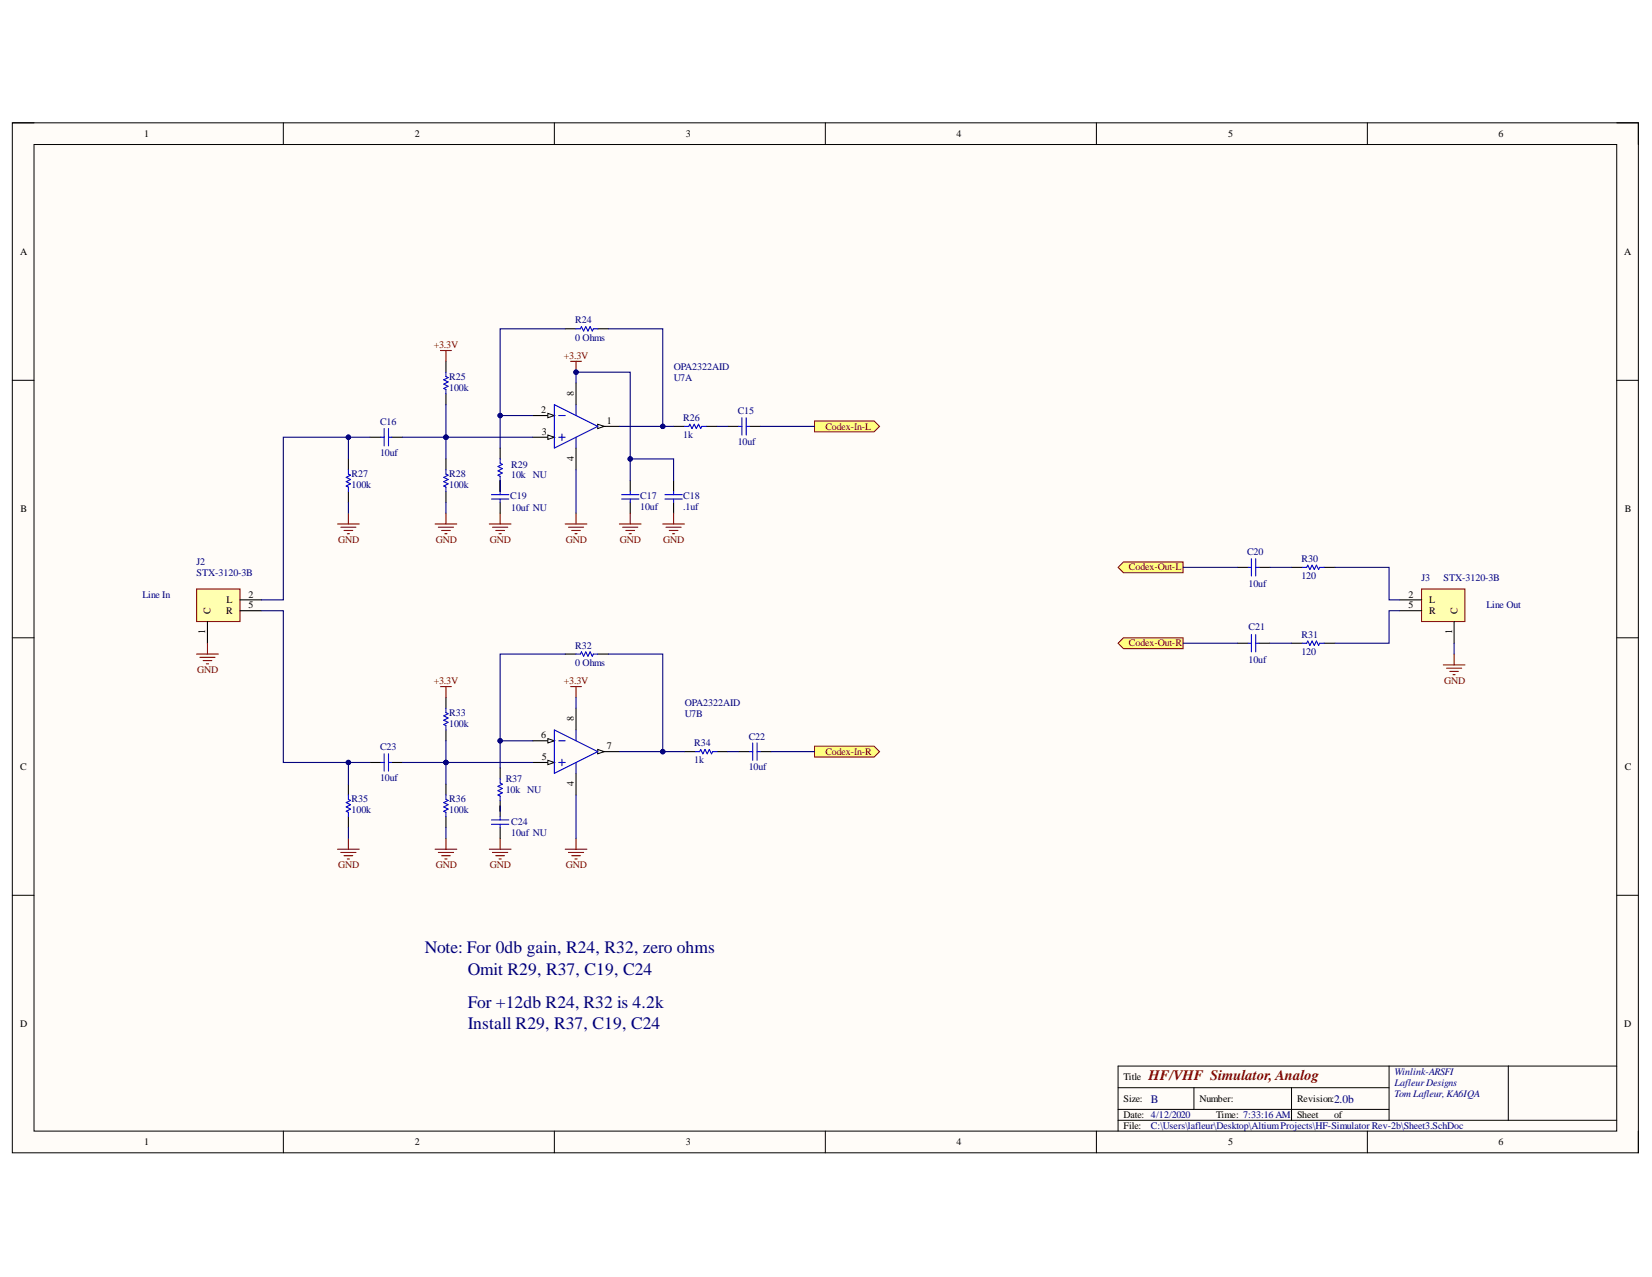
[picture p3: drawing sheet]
<svg xmlns="http://www.w3.org/2000/svg" width="279mm" height="216mm" viewBox="0 0 279 216" stroke-linecap="round" stroke-linejoin="round" font-family="sans-serif">
<defs><g id="words">
<g font-size="3" fill="#000080">
<text x="71.8" y="161.2">Note: For 0db gain, R24, R32, zero ohms</text>
<text x="79.1" y="164.9">Omit R29, R37, C19, C24</text>
<text x="79.1" y="170.4">For +12db R24, R32 is 4.2k</text>
<text x="79.1" y="174.1">Install R29, R37, C19, C24</text>
</g>
<text font-size="2.5" fill="#800000" x="194.2" y="182.6">HF/VHF Simulator,Analog</text>
<g font-size="1.9" fill="#000080">
<text x="194.7" y="186.4">B</text>
<text x="225.6" y="186.4">2.0b</text>
</g>
<g font-size="1.7">
<text x="24.4" y="23.2">1</text>
<text x="70.1" y="23.2">2</text>
<text x="116" y="23.2">3</text>
<text x="161.8" y="23.2">4</text>
<text x="207.7" y="23.2">5</text>
<text x="253.5" y="23.2">6</text>
<text x="3.4" y="43">A</text>
<text x="274.7" y="43">A</text>
<text x="91.5" y="69.9">2</text>
<text x="97" y="67" transform="rotate(-90 97 67)">8</text>
<text x="102.6" y="71.7">1</text>
<text x="91.6" y="73.6">3</text>
<text x="97" y="78" transform="rotate(-90 97 78)">4</text>
<text x="3.5" y="86.6">B</text>
<text x="274.8" y="86.6">B</text>
<text x="38.3" y="102">L</text>
<text x="42" y="101.1">2</text>
<text x="238.2" y="101.1">2</text>
<text x="241.7" y="102">L</text>
<text x="34.7" y="107.2" transform="rotate(-90 34.7 107.2)">1</text>
<text x="35.6" y="103.8" transform="rotate(-90 35.6 103.8)">C</text>
<text x="38.2" y="103.8">R</text>
<text x="42" y="102.8">5</text>
<text x="238.2" y="102.8">5</text>
<text x="241.7" y="103.8">R</text>
<text x="245.6" y="107.2" transform="rotate(-90 245.6 107.2)">1</text>
<text x="246.5" y="103.8" transform="rotate(-90 246.5 103.8)">C</text>
<text x="91.5" y="124.8">6</text>
<text x="97" y="122" transform="rotate(-90 97 122)">8</text>
<text x="3.4" y="130.2">C</text>
<text x="91.6" y="128.6">5</text>
<text x="102.6" y="126.7">7</text>
<text x="274.8" y="130.2">C</text>
<text x="97" y="132.9" transform="rotate(-90 97 132.9)">4</text>
<text x="3.4" y="173.6">D</text>
<text x="274.7" y="173.6">D</text>
<text x="190" y="182.6">Title</text>
<text x="190" y="186.2">Size:</text>
<text x="190" y="189">Date: 4/12/2020</text>
<text x="190" y="190.9">File:</text>
<text x="202.9" y="186.2">Number:</text>
<text x="205.7" y="189">Time: 7:33:16 AM</text>
<text x="219.4" y="186.2">Revision:</text>
<text x="219.4" y="189">Sheet</text>
<text x="225.6" y="189">of</text>
<text x="24.4" y="193.6">1</text>
<text x="70.1" y="193.6">2</text>
<text x="116" y="193.6">3</text>
<text x="161.8" y="193.6">4</text>
<text x="207.7" y="193.6">5</text>
<text x="253.5" y="193.6">6</text>
</g>
<g font-size="1.7" fill="#800000">
<text x="73.3" y="58.9">+3.3V</text>
<text x="95.3" y="60.7">+3.3V</text>
<text x="139.6" y="72.6">Codex-In-L</text>
<text x="57.2" y="91.8">GND</text>
<text x="73.7" y="91.8">GND</text>
<text x="82.8" y="91.8">GND</text>
<text x="95.7" y="91.8">GND</text>
<text x="104.8" y="91.8">GND</text>
<text x="112.2" y="91.8">GND</text>
<text x="190.9" y="96.4">Codex-Out-L</text>
<text x="33.3" y="113.8">GND</text>
<text x="190.9" y="109.3">Codex-Out-R</text>
<text x="73.3" y="115.7">+3.3V</text>
<text x="95.3" y="115.7">+3.3V</text>
<text x="244.2" y="115.7">GND</text>
<text x="139.6" y="127.6">Codex-In-R</text>
<text x="57.2" y="146.8">GND</text>
<text x="73.7" y="146.8">GND</text>
<text x="82.8" y="146.8">GND</text>
<text x="95.7" y="146.8">GND</text>
</g>
<g font-size="1.7" fill="#000080">
<text x="97.3" y="54.6">R24</text>
<text x="97.3" y="57.6">0 Ohms</text>
<text x="76" y="64.2">R25</text>
<text x="114" y="64.4">U7A</text>
<text x="114" y="62.6">OPA2322AID</text>
<text x="64.3" y="71.9">C16</text>
<text x="76" y="66">100k</text>
<text x="115.6" y="71.1">R26</text>
<text x="124.8" y="70">C15</text>
<text x="64.3" y="77">10uf</text>
<text x="115.6" y="74.1">1k</text>
<text x="124.8" y="75.2">10uf</text>
<text x="59.5" y="80.7">R27</text>
<text x="59.5" y="82.5">100k</text>
<text x="76" y="80.7">R28</text>
<text x="76" y="82.5">100k</text>
<text x="86.5" y="79.1">R29</text>
<text x="86.5" y="80.8">10k NU</text>
<text x="86.3" y="84.3">C19</text>
<text x="86.5" y="86.3">10uf NU</text>
<text x="108.3" y="84.3">C17</text>
<text x="108.3" y="86.2">10uf</text>
<text x="115.6" y="84.3">C18</text>
<text x="115.6" y="86.2">.1uf</text>
<text x="33.2" y="95.6">J2</text>
<text x="210.9" y="93.9">C20</text>
<text x="220.1" y="95">R30</text>
<text x="24.1" y="101.1">Line In</text>
<text x="33.2" y="97.3">STX-3120-3B</text>
<text x="211.2" y="99.2">10uf</text>
<text x="220.1" y="97.9">120</text>
<text x="240.4" y="98.3">J3</text>
<text x="244.2" y="98.3">STX-3120-3B</text>
<text x="211.2" y="106.6">C21</text>
<text x="220.1" y="107.8">R31</text>
<text x="251.4" y="102.8">Line Out</text>
<text x="97.3" y="109.7">R32</text>
<text x="97.3" y="112.6">0 Ohms</text>
<text x="211.2" y="112.1">10uf</text>
<text x="220.1" y="110.8">120</text>
<text x="115.8" y="119.3">OPA2322AID</text>
<text x="76" y="121">R33</text>
<text x="76" y="122.9">100k</text>
<text x="115.8" y="121.2">U7B</text>
<text x="126.6" y="125.1">C22</text>
<text x="64.3" y="126.9">C23</text>
<text x="117.4" y="126.2">R34</text>
<text x="117.4" y="129.1">1k</text>
<text x="126.6" y="130.2">10uf</text>
<text x="59.5" y="135.7">R35</text>
<text x="59.5" y="137.5">100k</text>
<text x="64.3" y="132">10uf</text>
<text x="76" y="135.7">R36</text>
<text x="76" y="137.5">100k</text>
<text x="85.5" y="132.2">R37</text>
<text x="85.5" y="134">10k NU</text>
<text x="86.5" y="139.5">C24</text>
<text x="86.5" y="141.3">10uf NU</text>
<text x="235.9" y="181.7">Winlink-ARSFI</text>
<text x="235.9" y="183.5">LafleurDesigns</text>
<text x="235.9" y="185.4">Tom Lafleur, KA6IQA</text>
<text x="194.7" y="190.9">C:\Users\lafleur\Desktop\AltiumProjects\HF-Simulator Rev-2b\Sheet3.SchDoc</text>
</g>
</g></defs>
<path d="M2.1 20.8h275v174.1h-275z" fill-rule="evenodd" fill="#fffcf8"/>
<path d="M2.1 20.8h275v174.1h-275z" fill="none" stroke="#000" stroke-width=".17"/>
<path d="M5.8 24.4h267.6v166.8h-267.6z" fill-rule="evenodd" fill="#fffcf8"/>
<g fill="none" stroke="#000" stroke-width=".17">
<path d="M2.1 20.8h3.7M5.8 24.4h267.6v166.8h-267.6zM47.9 20.8v3.6M93.8 20.8v3.6M139.6 20.8v3.6M185.4 20.8v3.6M231.3 20.8v3.6M273.4 20.8h3.7v3.6M2.1 64.3h3.7M273.4 64.3h3.7M2.1 107.8h3.7M273.4 107.8h3.7"/>
<path d="M2.1 151.4h3.7M273.4 151.4h3.7M47.9 191.2v3.7M93.8 191.2v3.7M139.6 191.2v3.7M185.4 191.2v3.7M189.1 183.9h45.8M189.1 189.4h84.3M189.1 187.6h45.8M201.9 183.9v3.7M218.4 183.9v5.5M231.3 191.2v3.7"/>
<path d="M234.9 180.2v9.2M255.1 180.2v9.2M273.4 180.2h-84.3v11M277.1 191.2v3.7"/>
</g>
<path d="M106.6 81.3v1.8M106.6 84.9v1.9M113.9 81.3v1.8M113.9 84.9v1.9" fill="none" stroke="#000" stroke-width=".19"/>
<path d="M105.1 84.4h3M105.1 83.6h3M106.6 83.1v.5M106.6 84.4v.5M112.5 84.4h2.9M112.5 83.6h2.9M113.9 83.1v.5M113.9 84.4v.5" fill="none" stroke="#00f" stroke-width=".19"/>
<path d="M96.5 61.1h1.8M97.4 61.1v1.8" fill="none" stroke="#800000" stroke-width=".19"/>
<circle cx="97.4" cy="62.9" r=".37" fill="#000080"/>
<circle cx="97.4" cy="62.9" r=".37" fill="none" stroke="#000080" stroke-width=".17"/>
<path d="M209.3 95.9h1.8M212.9 95.9h1.9M218.4 95.9h1.9M223.9 95.9h1.9M209.3 108.7h1.8M212.9 108.7h1.9M218.4 108.7h1.9M223.9 108.7h1.9" fill="none" stroke="#000" stroke-width=".18"/>
<path d="M211.1 95.9h.5M211.6 94.5v2.9M212.4 95.9h.5M212.4 94.5v2.9M220.3 95.9h.7l.2-.3 .3 .7 .4-.7 .4 .7 .3-.7 .4 .7 .2-.4h.7M211.1 108.7h.5M211.6 107.3v2.9M212.4 108.7h.5M212.4 107.3v2.9M220.3 108.7h.7l.2-.3 .3 .7 .4-.7 .4 .7 .3-.7 .4 .7 .2-.4h.7" fill="none" stroke="#00f" stroke-width=".18"/>
<path d="M95.6 55.6h1.8M101.1 55.6h1.8M58.9 77.6v1.8M62.6 73.9h1.8M66.3 73.9h1.8M84.6 75.8v1.8M58.9 83.1v1.8M84.6 81.3v1.8" fill="none" stroke="#000" stroke-width=".19"/>
<path d="M97.4 55.6h.8l.1-.4 .4 .8 .4-.8 .3 .8 .4-.8 .4 .8 .2-.4h.7M58.9 79.4v.8l.4 .1-.7 .4 .7 .4-.7 .3 .7 .4-.7 .4 .3 .2v.7M64.4 73.9h.6M65 72.5v2.9M65.7 72.5v2.9M65.7 73.9h.6M84.6 77.6v.7l.4 .2-.8 .4 .8 .3-.8 .4 .8 .4-.8 .3 .4 .2v.8" fill="none" stroke="#00f" stroke-width=".19"/>
<g fill="none" stroke="#800000" stroke-width=".19">
<path d="M57.1 88.6h3.7M57.6 89.1h2.6M58.2 89.7h1.5M58.7 90.2h.4M58.9 86.8v1.8M82.8 88.6h3.6M83.3 89.1h2.6M83.9 89.7h1.4M84.4 90.2h.4M84.6 86.8v1.8M95.6 88.6h3.7M96.1 89.1h2.6"/>
<path d="M96.7 89.7h1.5M97.2 90.2h.4M97.4 86.8v1.8M104.8 88.6h3.6M105.3 89.1h2.6M105.9 89.7h1.4M106.4 90.2h.4M106.6 86.8v1.8M112.1 88.6h3.7M112.6 89.1h2.6M113.2 89.7h1.5M113.7 90.2h.4"/>
<path d="M113.9 86.8v1.8"/>
</g>
<path d="M137.8 126.2h10l1 .9-1 .9h-10z" fill-rule="evenodd" fill="#ffff80"/>
<path d="M137.8 126.2h10l1 .9-1 .9h-10z" fill="none" stroke="#800000" stroke-width=".17"/>
<g fill="none" stroke="#800000" stroke-width=".19">
<path d="M96.5 116.1h1.8M97.4 116.1v1.8M57.1 143.6h3.7M57.6 144.1h2.6M58.2 144.7h1.5M58.7 145.2h.4M58.9 141.7v1.9M82.8 143.6h3.6M83.3 144.1h2.6M83.9 144.7h1.4M84.4 145.2h.4M84.6 141.7v1.9"/>
<path d="M95.6 143.6h3.7M96.1 144.1h2.6M96.7 144.7h1.5M97.2 145.2h.4M97.4 141.7v1.9"/>
</g>
<path d="M95.6 110.6h1.8M101.1 110.6h1.8M58.9 132.6v1.8M58.9 138.1v1.8M62.6 128.9h1.8M66.3 128.9h1.8M84.6 129.8v1.9M84.6 135.3v1.9" fill="none" stroke="#000" stroke-width=".19"/>
<path d="M97.4 110.6h.8l.1-.4 .4 .7 .4-.7 .3 .7 .4-.7 .4 .7 .2-.3h.7M58.9 134.4v.7l.4 .2-.7 .4 .7 .4-.7 .3 .7 .4-.7 .4 .3 .1v.8M64.4 128.9h.6M65 127.4v3M65.7 127.4v3M65.7 128.9h.6M84.6 131.7v.7l.4 .2-.8 .3 .8 .4-.8 .4 .8 .3-.8 .4 .4 .2v.7" fill="none" stroke="#00f" stroke-width=".19"/>
<path d="M137.8 71.2h10l1 .9-1 .9h-10z" fill-rule="evenodd" fill="#ffff80"/>
<path d="M137.8 71.2h10l1 .9-1 .9h-10z" fill="none" stroke="#800000" stroke-width=".17"/>
<path d="M190 95h10.1v1.8h-10.1l-.9-.9z" fill-rule="evenodd" fill="#ffff80"/>
<path d="M190 95h10.1v1.8h-10.1l-.9-.9z" fill="none" stroke="#800000" stroke-width=".17"/>
<path d="M190 107.8h10.1v1.9h-10.1l-.9-1z" fill-rule="evenodd" fill="#ffff80"/>
<path d="M190 107.8h10.1v1.9h-10.1l-.9-1z" fill="none" stroke="#800000" stroke-width=".17"/>
<path d="M240.4 99.6h7.4v5.5h-7.4z" fill-rule="evenodd" fill="#ffffb0"/>
<path d="M240.4 99.6h7.4v5.5h-7.4z" fill="none" stroke="#800000" stroke-width=".18"/>
<path d="M236.8 101.4h3.6M236.8 103.3h3.6M245.9 105.1v3.6" fill="none" stroke="#000" stroke-width=".18"/>
<path d="M33.3 99.6h7.3v5.5h-7.3z" fill-rule="evenodd" fill="#ffffb0"/>
<path d="M33.3 99.6h7.3v5.5h-7.3zM33.3 110.6h3.6M33.8 111.1h2.6M34.4 111.7h1.4M34.9 112.2h.4M35.1 108.7v1.9" fill="none" stroke="#800000" stroke-width=".19"/>
<path d="M35.1 105.1v3.6M40.6 101.4h3.7M40.6 103.3h3.7M101.1 127.1h3.7" fill="none" stroke="#000" stroke-width=".19"/>
<path d="M101.1 126.7l1.1 .4-1.1 .3z" fill="#f8fcff"/>
<path d="M101.1 126.7l1.1 .4-1.1 .3z" fill="none" stroke="#000" stroke-width=".17"/>
<path d="M90.1 128.9h3.7" fill="none" stroke="#000" stroke-width=".19"/>
<path d="M92.7 128.5l1.1 .4-1.1 .4z" fill="#f8fcff"/>
<path d="M92.7 128.5l1.1 .4-1.1 .4z" fill="none" stroke="#000" stroke-width=".17"/>
<path d="M90.1 125.2h3.7" fill="none" stroke="#000" stroke-width=".19"/>
<path d="M92.7 124.9l1.1 .3-1.1 .4z" fill="#f8fcff"/>
<path d="M92.7 124.9l1.1 .3-1.1 .4z" fill="none" stroke="#000" stroke-width=".17"/>
<path d="M93.8 123.4l7.3 3.7-7.3 3.6zM94.5 125.2h1.1M94.5 128.9h1.1M95 128.4v1.1M97.4 123.4v1.8M97.4 128.9v1.8" fill="none" stroke="#00f" stroke-width=".19"/>
<path d="M101.1 72.1h3.7M97.4 119.7v3.7M97.4 130.7v3.7" fill="none" stroke="#000" stroke-width=".19"/>
<path d="M101.1 71.7l1.1 .4-1.1 .4z" fill="#f8fcff"/>
<path d="M101.1 71.7l1.1 .4-1.1 .4z" fill="none" stroke="#000" stroke-width=".17"/>
<path d="M90.1 73.9h3.7" fill="none" stroke="#000" stroke-width=".19"/>
<path d="M92.7 73.6l1.1 .3-1.1 .4z" fill="#f8fcff"/>
<path d="M92.7 73.6l1.1 .3-1.1 .4z" fill="none" stroke="#000" stroke-width=".17"/>
<path d="M90.1 70.3h3.7" fill="none" stroke="#000" stroke-width=".19"/>
<path d="M92.7 69.9l1.1 .4-1.1 .3z" fill="#f8fcff"/>
<path d="M92.7 69.9l1.1 .4-1.1 .3z" fill="none" stroke="#000" stroke-width=".17"/>
<g fill="none" stroke="#00f" stroke-width=".19">
<path d="M75.4 62.9v.8l.4 .1-.7 .4 .7 .4-.7 .3 .7 .4-.7 .4 .3 .2v.7M75.4 79.4v.8l.4 .1-.7 .4 .7 .4-.7 .3 .7 .4-.7 .4 .3 .2v.7M93.8 68.4l7.3 3.7-7.3 3.7zM94.5 70.3h1.1M94.5 73.9h1.1M95 73.4v1.1M97.4 68.4v1.9M97.4 73.9v1.9M115.8 72.1h.7l.2-.4 .3 .8 .4-.8 .4 .8 .3-.8 .4 .8 .2-.4h.7M124.9 72.1h.6M125.5 70.6v3M126.2 72.1h.6"/>
<path d="M126.2 70.6v3M83.1 83.6h3M83.1 84.4h3M84.6 83.1v.5M84.6 84.4v.5M75.4 119.7v.8l.4 .2-.7 .3 .7 .4-.7 .4 .7 .3-.7 .4 .3 .2v.7M75.4 134.4v.7l.4 .2-.7 .4 .7 .4-.7 .3 .7 .4-.7 .4 .3 .1v.8M83.1 138.6h3M83.1 139.4h3M84.6 138.1v.5M84.6 139.4v.5M117.6 127.1h.7l.2-.4 .4 .7 .3-.7 .4 .7 .4-.7 .3 .7 .2-.3h.8"/>
<path d="M126.8 127.1h.5M127.3 125.6v2.9M128 127.1h.6M128 125.6v2.9"/>
</g>
<g fill="none" stroke="#000" stroke-width=".19">
<path d="M75.4 61.1v1.8M75.4 66.6v1.8M75.4 77.6v1.8M97.4 64.8v3.6M97.4 75.8v3.6M113.9 72.1h1.9M119.4 72.1h1.9M123.1 72.1h1.8M126.8 72.1h1.8M75.4 83.1v1.8M84.6 81.3v1.8M84.6 84.9v1.9"/>
<path d="M75.4 117.9v1.8M75.4 123.4v1.8M75.4 132.6v1.8M75.4 138.1v1.8M84.6 136.2v1.9M84.6 139.9v1.8M115.8 127.1h1.8M121.3 127.1h1.8M124.9 127.1h1.9M128.6 127.1h1.8"/>
</g>
<path d="M244.1 112.4h3.7M244.6 113h2.6M245.2 113.5h1.5M245.7 114.1h.4M245.9 110.6v1.8" fill="none" stroke="#800000" stroke-width=".18"/>
<g fill="none" stroke="#800000" stroke-width=".19">
<path d="M74.5 59.3h1.8M75.4 59.3v1.8M73.6 88.6h3.7M74.1 89.1h2.6M74.7 89.7h1.5M75.2 90.2h.4M75.4 86.8v1.8M74.5 116.1h1.8M75.4 116.1v1.8M73.6 143.6h3.7M74.1 144.1h2.6M74.7 144.7h1.5"/>
<path d="M75.2 145.2h.4M75.4 141.7v1.9"/>
</g>
<path d="M245.9 108.7v1.9" fill="none" stroke="#000080" stroke-width=".18"/>
<path d="M44.3 103.3h3.6v25.6h11" fill="none" stroke="#000080" stroke-width=".19"/>
<circle cx="58.9" cy="128.9" r=".37" fill="#000080"/>
<circle cx="58.9" cy="128.9" r=".37" fill="none" stroke="#000080" stroke-width=".17"/>
<path d="M62.6 73.9h-14.7v27.5h-3.6" fill="none" stroke="#000080" stroke-width=".19"/>
<circle cx="58.9" cy="73.9" r=".37" fill="#000080"/>
<circle cx="58.9" cy="73.9" r=".37" fill="none" stroke="#000080" stroke-width=".17"/>
<path d="M62.6 128.9h-3.7v3.7" fill="none" stroke="#000080" stroke-width=".19"/>
<circle cx="58.9" cy="128.9" r=".37" fill="#000080"/>
<circle cx="58.9" cy="128.9" r=".37" fill="none" stroke="#000080" stroke-width=".17"/>
<path d="M68.1 128.9h22" fill="none" stroke="#000080" stroke-width=".19"/>
<circle cx="75.4" cy="128.9" r=".37" fill="#000080"/>
<circle cx="75.4" cy="128.9" r=".37" fill="none" stroke="#000080" stroke-width=".17"/>
<path d="M68.1 73.9h22" fill="none" stroke="#000080" stroke-width=".19"/>
<circle cx="75.4" cy="73.9" r=".37" fill="#000080"/>
<circle cx="75.4" cy="73.9" r=".37" fill="none" stroke="#000080" stroke-width=".17"/>
<path d="M90.1 125.2h-5.5v4.6" fill="none" stroke="#000080" stroke-width=".19"/>
<circle cx="84.6" cy="125.2" r=".37" fill="#000080"/>
<circle cx="84.6" cy="125.2" r=".37" fill="none" stroke="#000080" stroke-width=".17"/>
<path d="M95.6 110.6h-11v14.6" fill="none" stroke="#000080" stroke-width=".19"/>
<circle cx="84.6" cy="125.2" r=".37" fill="#000080"/>
<circle cx="84.6" cy="125.2" r=".37" fill="none" stroke="#000080" stroke-width=".17"/>
<path d="M90.1 70.3h-5.5v5.5" fill="none" stroke="#000080" stroke-width=".19"/>
<circle cx="84.6" cy="70.3" r=".37" fill="#000080"/>
<circle cx="84.6" cy="70.3" r=".37" fill="none" stroke="#000080" stroke-width=".17"/>
<path d="M95.6 55.6h-11v14.7" fill="none" stroke="#000080" stroke-width=".19"/>
<circle cx="84.6" cy="70.3" r=".37" fill="#000080"/>
<circle cx="84.6" cy="70.3" r=".37" fill="none" stroke="#000080" stroke-width=".17"/>
<path d="M97.4 64.8v-1.9h9.2v14.7h7.3v3.7" fill="none" stroke="#000080" stroke-width=".19"/>
<circle cx="97.4" cy="62.9" r=".37" fill="#000080"/>
<circle cx="97.4" cy="62.9" r=".37" fill="none" stroke="#000080" stroke-width=".17"/>
<circle cx="106.6" cy="77.6" r=".37" fill="#000080"/>
<circle cx="106.6" cy="77.6" r=".37" fill="none" stroke="#000080" stroke-width=".17"/>
<path d="M102.9 110.6h9.2v16.5h-7.3" fill="none" stroke="#000080" stroke-width=".19"/>
<circle cx="112.1" cy="127.1" r=".37" fill="#000080"/>
<circle cx="112.1" cy="127.1" r=".37" fill="none" stroke="#000080" stroke-width=".17"/>
<path d="M102.9 55.6h9.2v16.5h-7.3" fill="none" stroke="#000080" stroke-width=".19"/>
<circle cx="112.1" cy="72.1" r=".37" fill="#000080"/>
<circle cx="112.1" cy="72.1" r=".37" fill="none" stroke="#000080" stroke-width=".17"/>
<path d="M112.1 127.1h3.7" fill="none" stroke="#000080" stroke-width=".19"/>
<circle cx="112.1" cy="127.1" r=".37" fill="#000080"/>
<circle cx="112.1" cy="127.1" r=".37" fill="none" stroke="#000080" stroke-width=".17"/>
<path d="M112.1 72.1h1.8" fill="none" stroke="#000080" stroke-width=".19"/>
<circle cx="112.1" cy="72.1" r=".37" fill="#000080"/>
<circle cx="112.1" cy="72.1" r=".37" fill="none" stroke="#000080" stroke-width=".17"/>
<path d="M58.9 73.9v3.7M121.3 72.1h1.8M128.6 72.1h9.2M58.9 84.9v1.9M58.9 139.9v1.8M123.1 127.1h1.8M130.4 127.1h7.4" fill="none" stroke="#000080" stroke-width=".19"/>
<path d="M200.1 95.9h9.2M214.8 95.9h3.6M225.8 95.9h9.1v5.5h1.9M200.1 108.7h9.2M214.8 108.7h3.6M236.8 103.3h-1.9v5.4h-9.1" fill="none" stroke="#000080" stroke-width=".18"/>
<circle cx="58.9" cy="73.9" r=".37" fill="#000080"/>
<circle cx="58.9" cy="73.9" r=".37" fill="none" stroke="#000080" stroke-width=".17"/>
<path d="M75.4 128.9v3.7M75.4 139.9v1.8" fill="none" stroke="#000080" stroke-width=".19"/>
<circle cx="75.4" cy="128.9" r=".37" fill="#000080"/>
<circle cx="75.4" cy="128.9" r=".37" fill="none" stroke="#000080" stroke-width=".17"/>
<path d="M75.4 125.2v3.7" fill="none" stroke="#000080" stroke-width=".19"/>
<circle cx="75.4" cy="128.9" r=".37" fill="#000080"/>
<circle cx="75.4" cy="128.9" r=".37" fill="none" stroke="#000080" stroke-width=".17"/>
<path d="M75.4 73.9v3.7M75.4 84.9v1.9" fill="none" stroke="#000080" stroke-width=".19"/>
<circle cx="75.4" cy="73.9" r=".37" fill="#000080"/>
<circle cx="75.4" cy="73.9" r=".37" fill="none" stroke="#000080" stroke-width=".17"/>
<path d="M75.4 68.4v5.5" fill="none" stroke="#000080" stroke-width=".19"/>
<circle cx="75.4" cy="73.9" r=".37" fill="#000080"/>
<circle cx="75.4" cy="73.9" r=".37" fill="none" stroke="#000080" stroke-width=".17"/>
<path d="M97.4 79.4v7.4M106.6 77.6v3.7M84.6 81.3v1.8M97.4 117.9v1.8M84.6 136.2v1M97.4 134.4v7.3" fill="none" stroke="#000080" stroke-width=".19"/>
<circle cx="106.6" cy="77.6" r=".37" fill="#000080"/>
<circle cx="106.6" cy="77.6" r=".37" fill="none" stroke="#000080" stroke-width=".17"/>
<use href="#words"/>
</svg>
